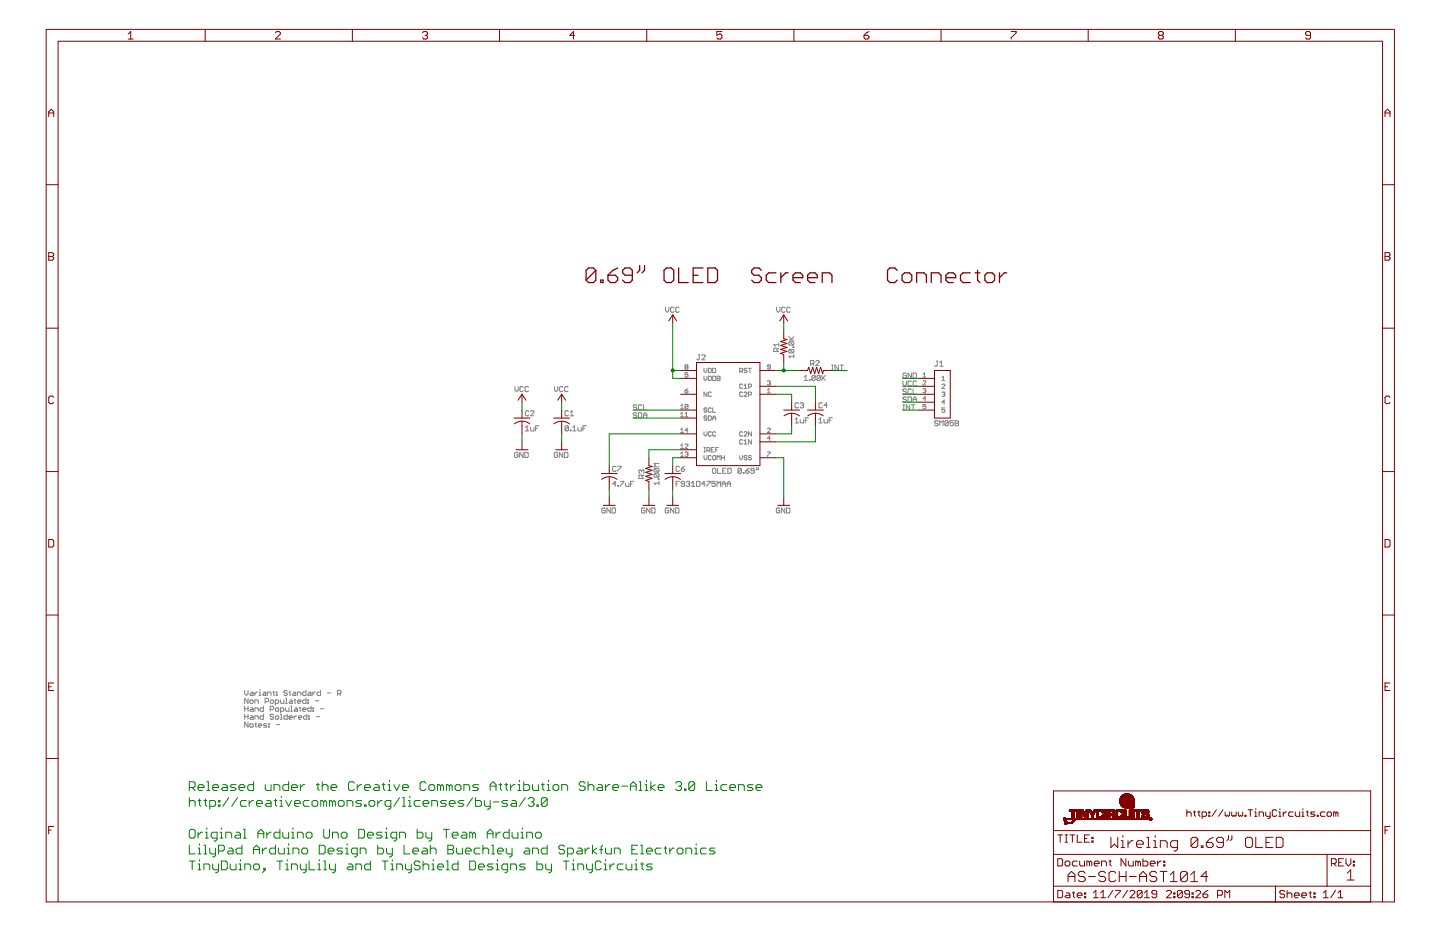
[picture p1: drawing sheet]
<svg xmlns="http://www.w3.org/2000/svg" width="432mm" height="279mm" viewBox="0 0 432 279" stroke-linecap="round" stroke-linejoin="round" font-family="sans-serif">
<g fill="none" stroke="#808080" stroke-width=".3">
<path d="M199.6 92.1v1l.5 .5 .5-.5v-1M202.1 92.4l-.2-.3h-.5l-.3 .3v1l.3 .2h.5l.2-.2M203.6 92.4l-.2-.3h-.5l-.3 .3v1l.3 .2h.5l.2-.2M232.9 92.1v1l.5 .5 .5-.5v-1M235.4 92.4l-.2-.3h-.5l-.3 .3v1l.3 .2h.5l.2-.2M236.9 92.4l-.2-.3h-.5l-.3 .3v1l.3 .2h.5l.2-.2M154.4 115.9v1l.5 .5 .5-.5v-1M156.9 116.1l-.2-.2h-.5l-.3 .2v1.1l.3 .2h.5l.2-.2M158.5 116.1l-.3-.2h-.5l-.2 .2v1.1l.2 .2h.5l.3-.2M166.3 115.9v1l.5 .5 .5-.5v-1M168.8 116.1l-.2-.2h-.5l-.3 .2v1.1l.3 .2h.5l.2-.2M170.3 116.1l-.2-.2h-.5l-.3 .2v1.1l.3 .2h.5l.2-.2"/>
<path d="M205.4 117.1h.7l.2 .5-.7 .2zM205.6 110l-.2-.2 .2-.5 .7 .3-.2 .4M205.6 110l-.2 .2 .2 .5 .7-.3-.2-.4M205.6 110h.5M206.3 111.7h-.9v.7l.4-.2 .5 .2-.2 .7-.7-.3M206.3 116.5l-.9 .6M209.4 106.4h.5M209.7 106.4v1.2l-.3 .3-.5-.3M210.5 106.6l.2-.2h.5l.3 .2v.3l-1 1h1M211.1 110.4v.9l.4 .4 .5-.4v-.9M211.1 112.8v.8l.4 .5 .5-.5v-.8M212 117.5v1.4l-.9-1.4v1.4"/>
<path d="M212.4 112.8h.7l.2 .2v.9l-.2 .2h-.7zM212.4 110.4h.7l.2 .2v.9l-.2 .2h-.7zM213.3 117.8l-.2-.3-.7 .3v.8l.2 .3 .7-.3M213.7 112.8h.7l.2 .2v.9l-.2 .2h-.7zM213.7 110.4h.7l.2 .2v.9l-.2 .2h-.7zM215 112.8h.7l.2 .2-.2 .4 .2 .5-.2 .2h-.7zM215 113.4h.7M221.8 111.3h.7l.2-.2-.2-.7h-.7v1.3M222.2 111.3l.5 .4M222.7 115.4l-.2-.3-.7 .3v.8l.2 .3 .7-.3M222.7 117.8l-.2-.3-.7 .3v.8l.2 .3 .7-.3M223.1 116.5h.9"/>
<path d="M223.1 117.8l.3-.3 .6 .3-.9 1.1h.9M223.1 115.6l.5-.5v1.4M224 110.6l-.2-.2-.7 .2 .3 .5 .6 .2-.2 .4-.7-.2M224.4 116h.7l.2-.2-.2-.7h-.7v1.4M224.4 118.4h.7l.2-.6-.2-.3h-.7v1.4M224.4 110.4h.9M224.9 110.4v1.3M230.1 114.3l.7-.2 .2 .2-.2 .5M230.1 117.8h.9M230.1 116.9l.5-.4v1.3M230.6 114.8h.2M230.8 114.8l.2 .2-.2 .4-.7-.2"/>
<path d="M231 110h-.7l-.2-.2 .2-.5 .7 .3v.8l-.2 .3-.7-.3M233 105.4v-.8l-.2-.2h-.5l-.3 .2v.8h1.5M233.5 104.4l-.5 .5M233.5 103.3h-1.5l.5 .5M233.5 102.8v1M236.5 101.9h1.5M236.5 100.9l1 1M236.8 102.4h1l.2 .3v.5l-.2 .3M236.8 104.8h1l.2 .2v.5l-.2 .3M236.8 104.8l-.3 .2v.5l.3 .3h1M236.8 102.4l-.3 .3v.5l.3 .3h1M236.8 104.8l1 1"/>
<path d="M236.8 102.4l1 1.1M237.8 104h.2v.2h-.2zM238 106.8h-1.5l.5 .5M238 106.3v1M238 100.9l-.7 .8M241.2 113.1l.5-.6v1.6M241.2 114.1h1M242.7 113.8h.2v.3h-.2zM243.1 109.1h.7l.3-.3v-.5l-.3-.2h-.7v1.5M243.6 109.1l.5 .5M244.5 112.8v1l-.3 .3h-.5l-.3-.3M244.5 112.8l-.3-.3h-.5l-.3 .3v1"/>
<path d="M244.5 112.8l-1.1 1M244.6 108.3l.3-.2h.5l.2 .2v.3l-1 1h1M246 112.8v1l-.3 .3h-.5l-.2-.3M246 112.8l-.3-.3h-.5l-.2 .3v1M246 112.8l-1 1M246.5 112.5v1.6M246.8 113.3l.7 .8M247.5 112.5l-1 1.1M249.3 111h.6M249.3 109.5h.6M249.6 109.5v1.5M251.4 109.5v1.5l-1-1.5v1.5"/>
<path d="M251.9 109.5h1M252.4 109.5v1.5M270.8 114.2v1l.5 .5 .5-.5v-1M271.8 116.8l-.3-.2h-.5l-.2 .5 .2 .2h.5l.3 .6-.3 .2h-.5l-.2-.2M271.8 112.1l-.3-.3h-.5l-.2 .3v1l.2 .3h.5l.3-.3v-.5h-.5M271.8 119.2l-.3-.2h-.5l-.2 .5 .2 .2h.5l.3 .5-.3 .3h-.5l-.2-.3M272.3 119h.7l.3 .2v1l-.3 .3h-.7zM273.3 111.8v1.6l-1-1.6v1.6M273.3 114.5l-.3-.3h-.5l-.2 .3v1l.2 .2h.5l.3-.2M273.3 116.8l-.3-.2h-.5l-.2 .2v1.1l.2 .2h.5l.3-.2M273.8 111.8h.8l.2 .3v1l-.2 .3h-.8zM273.8 116.6v1.5h1"/>
<path d="M273.8 119.7h1M274.8 114.5l-.2-.3h-.5l-.3 .3v1l.3 .2h.5l.2-.2M276.8 114.3l.2-.2 .6 .2-.8 1.1h.8M276.8 112.2l.4-.5v1.4M276.8 113.1h.8M276.8 116.7l.6-.2 .2 .2-.2 .4M277.2 117.1h.2M277.4 117.1l.2 .3-.2 .4-.6-.2M277.6 119.5h-.8l.6-.6v1.3M280.8 108.3h.5M281 108.3v1.2l-.2 .3-.5-.3M281.8 109.8h1"/>
<path d="M281.8 108.8l.5-.5v1.5M282.4 113.2l.5-.4v1.3M282.4 114.1h.9M282.4 115.4l.3-.3 .6 .3-.9 1.1h.9M282.4 117.8l.7-.3 .2 .3-.2 .4M282.9 118.2h.2M283.1 118.2l.2 .2-.2 .5-.7-.3M155.3 135.9l-.2-.3h-.5l-.3 .3v1l.3 .2h.5l.2-.2v-.5h-.5M156.8 135.6v1.5l-1-1.5v1.5M157.4 135.6h.7l.3 .3v1l-.3 .2h-.7zM157.6 129.2h1M157.6 128.2l.5-.5v1.5"/>
<path d="M158.6 123.4l-.3-.3h-.5l-.2 .3v1l.2 .3h.5l.3-.3M159.1 128.2v.7l.2 .3h.8v-1M159.1 123.4l.2-.3h.6l.2 .3v.2l-1 1.1h1M160.6 128.4h.5M161.6 127.7h-1v1.5M167.2 135.9l-.2-.3h-.5l-.3 .3v1l.3 .2h.5l.2-.2v-.5h-.5M168.7 135.6v1.5l-1-1.5v1.5M169.3 135.6h.7l.3 .3v1l-.3 .2h-.7zM170.5 123.4l-.3-.3h-.5l-.3 .3v1l.3 .3h.5l.3-.3M170.5 127.9l-.3-.2h-.5l-.3 .2v1M170.5 127.9v1l-.3 .3h-.5l-.3-.3M170.5 127.9l-1.1 1"/>
<path d="M171 123.6l.5-.5v1.6M171 128.9h.2v.3h-.2zM171 124.7h1M171.7 128.2l.6-.5v1.5M171.7 129.2h1.1M173.3 128.2v.7l.2 .3h.8v-1M174.8 128.4h.5M175.8 127.7h-1v1.5M185.3 139.8h1l-1 1.5M190.9 124l-.2-.3h-.5l-.3 .3 .3 .5h.5l.2 .2-.2 .5h-.5l-.3-.2M190.9 121.6l-.2-.3h-.5l-.3 .3 .3 .5h.5l.2 .3-.2 .5h-.5l-.3-.3M191.4 123.7h.8l.2 .3v1l-.2 .2h-.8z"/>
<path d="M192.4 121.6l-.2-.3h-.5l-.3 .3v1l.3 .3h.5l.2-.3M193 124.5h1M193 121.3v1.6h1M193 125.2v-1l.5-.5 .5 .5v1M197.6 139h-1.5l.5 .5-.5 .5h1.5M204.1 122.6h.9M204.1 129.7h.9M204.1 121.7l.4-.5v1.4M204.1 124.1l.4-.5v1.3M204.1 128.8l.4-.4v1.3M204.1 133.6l.4-.5v1.4M204.1 136l.4-.5v1.3"/>
<path d="M204.1 124.9h.9M204.1 134.5h.9M204.1 136.8h.9M205.3 139.8l-1 .7M205.4 133.3l.2-.2 .7 .2-.9 1.2h.9M205.4 135.7l.7-.2 .2 .2-.2 .5M205.4 124.9h.9M205.4 124.1l.4-.5v1.3M205.8 136.2h.3M206.1 136.2l.2 .2-.2 .4-.7-.2M206.3 121.5l-.2-.3-.7 .3v.8M206.3 121.5v.8l-.2 .3-.7-.3"/>
<path d="M206.3 121.5l-.9 .8M206.3 129h-.9l.7-.6v1.3M211.1 129.4v.9l.4 .4 .5-.4v-.9M211.1 136.6v.8l.4 .5 .5-.5v-.8M211.1 135.5h.4M211.1 134.2h.4M211.3 134.2v1.3M212 124.9l-.2-.2-.7 .2 .2 .4 .7 .2-.2 .5-.7-.2M212 122.5l-.2-.2-.7 .2 .2 .4 .7 .3-.2 .4-.7-.2M212 135h.6l.3-.2-.3-.6h-.6v1.3M212.4 124.7h.7l.2 .2v.9l-.2 .2h-.7zM212.4 135l.5 .5"/>
<path d="M213.3 122.5l-.2-.2-.7 .2v.9l.2 .2 .7-.2M213.3 129.6l-.2-.2-.7 .2v.9l.2 .2 .7-.2M213.3 136.8l-.2-.2-.7 .2v.8l.2 .3 .7-.3M213.3 134.8h.4M213.7 126v-.9l.5-.4 .4 .4v.9M213.7 136.8l.3-.2 .6 .2v.8l-.2 .3-.7-.3zM213.7 122.3v1.3h.9M213.7 125.3h.9M214.2 134.2h-.9v1.3h.9M214.6 129.6l-.2-.2-.7 .2v.9l.3 .2 .6-.2M214.6 134.8h.4M215 137.9v-1.3l.5 .4 .4-.4v1.3"/>
<path d="M215.5 134.2h-.9v1.3M216.4 137.2h.8M216.4 136.6v1.3M217.2 136.6v1.3M221.8 136.6v.8l.4 .5 .5-.5v-.8M222.7 129.6l-.2-.2-.7 .2v.9l.2 .2 .7-.2M222.7 132l-.2-.2-.7 .2v.9l.2 .2 .7-.2M223.1 129.6l.3-.2 .6 .2-.9 1.1h.9M223.1 132.2l.5-.4v1.3M223.1 133.1h.9M224 136.8l-.2-.2-.7 .2 .3 .4 .6 .2-.2 .5-.7-.3M225.3 129.4v1.3l-.9-1.3v1.3"/>
<path d="M225.3 131.8v1.3l-.9-1.3v1.3M225.3 136.8l-.2-.2-.7 .2 .3 .4 .6 .2-.2 .5-.7-.3M230.1 128.6l.2-.2 .7 .2-.9 1.1h.9M230.1 135.5h.9l-.9 1.3M231 131.4h-.9l.7-.7v1.4M238.4 125.8l.5-.5v1.5M238.4 126.8h1M239.4 121l-.2-.2h-.5l-.3 .2v1l.3 .3h.5l.2-.3M239.9 125.8v.7l.3 .3h.8v-1M239.9 121l.3-.2h.5l.3 .2-.3 .5M240.5 121.5h.2M240.7 121.5l.3 .3-.3 .5h-.5l-.3-.3"/>
<path d="M241.5 126h.5M242.5 125.3h-1v1.5M245.6 125.8l.5-.5v1.5M245.6 126.8h1M246.6 121l-.3-.2h-.5l-.2 .2v1l.2 .3h.5l.3-.3M247.1 125.8v.7l.2 .3h.8v-1M248.1 121.5h-1l.7-.7v1.5M248.6 126h.5M249.6 125.3h-1v1.5M270.8 121.3h.5M270.8 122.9h.5M271 121.3v1.6"/>
<path d="M272.8 121.3v1.6l-1-1.6v1.6M273.3 121.3h1M273.8 120.5v-1l.5-.5 .5 .5v1M273.8 121.3v1.6M277.6 121.2h-.8v.7l.6-.2 .2 .6-.2 .3-.6-.3M281.3 126.4l-.3-.3h-.5l-.2 .5 .2 .3h.5l.3 .5-.3 .2h-.5l-.2-.2M281.8 127.6v-1.5l.5 .5 .5-.5v1.5M283.3 122.3h-.9v.6l.7-.2 .2 .7-.2 .2-.7-.2M283.3 120.6h-.9l.7-.7v1.3M284.4 126.4v1l-.3 .2h-.5l-.3-.2M284.4 126.4l-.3-.3h-.5l-.3 .3v1M284.4 126.4l-1.1 1"/>
<path d="M285.9 126.1h-1v.8l.5-.3 .5 .3v.5l-.3 .2h-.5l-.2-.2M286.4 126.1h.8l.2 .3-.2 .5 .2 .5-.2 .2h-.8zM286.4 126.9h.8M181.5 152.5l-.3-.2h-.5l-.2 .2v1l.2 .3h.5l.3-.3v-.5h-.5M183 152.3v1.5l-1-1.5v1.5M183.5 152.3h.8l.3 .2v1l-.3 .3h-.8zM184.7 145.1h-1l.8-.8v1.5M184.7 140l-.2-.2h-.5l-.3 .2v1.1l.3 .2h.5l.2-.2M185.3 145.6h.2v.2h-.2zM186 144.3h1l-1 1.5M187.6 144.8v.8l.2 .2h.8v-1M189.1 145.1h.5"/>
<path d="M190.1 144.3h-1v1.5M192.3 141.1v.3M192.3 141.1l-.2-.2-.5 .2v.5l.2 .3M192.3 141.1l.3-.2 .5 .2v.5l-.3 .3M192.6 143.4v-.7l-.3-.3h-.5l-.2 .3v.7h1.5M193.1 142.4l-.5 .5M193.4 152.5l-.3-.2h-.5l-.2 .2v1l.2 .3h.5l.3-.3v-.5h-.5M194.9 152.3v1.5l-1-1.5v1.5M195.4 152.3h.8l.2 .2v1l-.2 .3h-.8zM196.3 142l1.1 1M196.3 140.5h1.1l.2 .3v.5l-.2 .2M196.3 142h1.1l.2 .3v.5l-.2 .2"/>
<path d="M196.3 142l-.2 .3v.5l.2 .2h1.1M196.3 140.5l-.2 .3v.5l.2 .2h1.1M196.3 140.5l1.1 1M197.4 143.6h.2v.2h-.2zM197.6 144.8h-1.5l.5 .6M197.6 144.3v1.1M200.5 152.5l-.2-.2h-.6l-.2 .2v1l.2 .3h.6l.2-.3v-.5h-.5M202 152.3v1.5l-1-1.5v1.5M202.6 152.3h.7l.3 .2v1l-.3 .3h-.7zM202.7 145.1h.5M203.8 140l-.3-.2h-.5l-.3 .2v1.1l.3 .2h.5l.3-.2M203.8 144.3h-1.1v1.5"/>
<path d="M204.3 140.5h.7l.3 .6-.3 .2h-.5l-.2-.2zM205.3 145.1h-.8l-.2-.3 .2-.5h.5l.3 .2v1.1l-.3 .2h-.5l-.2-.2M205.8 144.5l.3-.2h.5l.2 .2-.2 .6M206.3 145.1h.3M206.6 145.1l.2 .2-.2 .5h-.5l-.3-.2M207.3 145.8h1.1M207.3 144.8l.6-.5v1.5M208.9 144.3h.7l.3 .2v1.1l-.3 .2h-.7zM211.4 145.1h-1l.8-.8v1.5M211.9 144.3h1.1l-1.1 1.5M213.9 140.4h.5l.3 .2v1l-.3 .3h-.5l-.3-.3v-1zM214.5 144.3h-1v.8l.5-.3 .5 .3v.5l-.3 .2h-.5l-.2-.2"/>
<path d="M215 145.8v-1.5l.5 .5 .5-.5v1.5M215.2 140.4v1.5h1M216.5 145.1h1.1M216.5 145.8v-1l.5-.5 .6 .5v1M216.7 141.1h.5M217.7 140.4h-1v1.5h1M218.1 145.1h1M218.1 145.8v-1l.5-.5 .5 .5v1M218.2 140.4h.8l.3 .2v1l-.3 .3h-.8zM222.3 140.6l-.2-.2h-.5l-.3 .2v1M222.3 140.6v1l-.2 .3h-.5l-.3-.3M222.3 140.6l-1 1"/>
<path d="M222.8 141.6h.3v.3h-.3zM223.6 141.1h.8l.2 .5-.2 .3h-.5l-.3-.3zM224.6 140.4l-1 .7M226.1 141.1h-.7l-.3-.2 .3-.5h.5l.2 .2v1l-.2 .3h-.5l-.3-.3M226.9 140.1v.5l-.2 .3M227.4 140.1v.5l-.2 .3M233.8 152.5l-.2-.2h-.6l-.2 .2v1l.2 .3h.6l.2-.3v-.5h-.5M235.3 152.3v1.5l-1-1.5v1.5M235.9 152.3h.7l.3 .2v1l-.3 .3h-.7zM73.4 207v1l.5 .5 .5-.5v-1M73.4 211.7v1.5M73.4 214.1v1.5"/>
<path d="M73.4 212.5h1M73.4 214.9h1M74.4 209.3v1.6l-1-1.6v1.6M74.4 216.5v1.5l-1-1.5v1.5M74.4 211.7v1.5M74.4 214.1v1.5M74.9 210.1l.3-.3h.5l.2 .3v.5l-.2 .3h-.5l-.3-.3zM74.9 217.2l.3-.2h.5l.2 .2v.5l-.2 .3h-.5l-.3-.3zM75.2 207.5h.5l.2 .2v.8h-.7l-.3-.3 .3-.2h.7M75.2 212.2h.5l.2 .3v.7h-.7l-.3-.2 .3-.3h.7M75.2 214.6h.5l.2 .3v.7h-.7l-.3-.2 .3-.3h.7M76.4 210.9v-1.1h.8l.2 .3v.8"/>
<path d="M76.4 207.5v1M76.4 213.2v-1h.8l.2 .3v.7M76.4 215.6v-1h.8l.2 .3v.7M76.4 217h.5M76.7 216.7v1l.2 .3M77.2 207.5l-.8 .5M77.4 217.5h1.1l-.3-.5h-.5l-.3 .2v.5l.3 .3h.5M77.7 207.5h.3v1M77.7 208.5h.5M78 206.7v.3M79 211.7v1.5h-.8l-.2-.2v-.5l.2-.3h.8M79 214.1v1.5h-.8l-.2-.2v-.5l.2-.3h.8"/>
<path d="M79 207.5h.5l.3 .2v.8h-.8l-.3-.3 .3-.2h.8M79.5 210.4h.8l.2-.3v-.5l-.2-.3h-.8v1.6M80 217h-.8l-.2 .2 .2 .3h.6l.2 .2-.2 .3h-.8M80.3 208.5v-1h.7l.3 .2v.8M80.5 217h.3v.2h-.3zM80.5 217.7h.3v.3h-.3zM81 210.1l.3-.3h.5l.2 .3v.5l-.2 .3h-.5l-.3-.3zM81 212.7h.8l.2-.2v-.5l-.2-.3h-.8v1.5M81.8 207.5h.5M82 214.4l-.2-.3h-.5l-.3 .5 .3 .3h.5l.2 .5-.2 .2h-.5l-.3-.2M82.1 207.2v1l.2 .3M82.6 210.9h.7l.3-.3v-.5l-.3-.3h-.7v1.6"/>
<path d="M82.6 214.9l.2-.3h.5l.3 .3v.5l-.3 .2h-.5l-.2-.2zM82.8 212.2h.5l.3 .3v.5l-.3 .2h-.5l-.2-.2v-.5zM82.8 217.2h1M82.8 207.5h.3v.2h-.3zM82.8 208.2h.3v.3h-.3zM84.1 209.8v.8l.2 .3h.8v-1.1M84.1 213.2h.8l.2-.2v-.5l-.2-.3h-.8v1.5M84.1 215.6h.5M84.1 214.1h.2v1.5M85.6 210.9h.5M85.6 209.3h.3v1.6M85.6 212.2v.8l.3 .2h.8v-1"/>
<path d="M86.1 207.2l-.2-.2h-.5l-.3 .5 .3 .2h.5l.2 .5-.2 .3h-.5l-.3-.3M86.1 214.1v1.5h-.7l-.3-.2v-.5l.3-.3h.7M86.7 215.1h1l-.3-.5h-.5l-.2 .3v.5l.2 .2h.5M86.7 207.5h.5M86.9 209.8h.5l.3 .3v.8h-.8l-.2-.3 .2-.2h.8M86.9 207.2v1l.3 .3M87.2 213.2h.5M87.2 211.7h.2v1.5M87.9 207.5h.5l.3 .2v.8h-.8l-.2-.3 .2-.2h.8M88.2 209.8h.5M88.2 214.6v1M88.4 209.6v1l.3 .3"/>
<path d="M88.4 212.2h.5l.3 .3v.7h-.8l-.2-.2 .2-.3h.8M88.9 214.6l-.7 .5M89.2 210.4h1l-.2-.6h-.5l-.3 .3v.5l.3 .3h.5M89.2 208.5v-1h.8l.2 .2v.8M89.5 215.1h1l-.3-.5h-.5l-.2 .3v.5l.2 .2h.5M89.7 212.2h.5M90 212v1l.2 .2M90.7 212.7h1.1l-.3-.5h-.5l-.3 .3v.5l.3 .2h.5M91.8 209.3v1.6h-.8l-.3-.3v-.5l.3-.3h.8M91.8 207v1.5h-.8l-.3-.3v-.5l.3-.2h.8M92 214.1v1.5h-.8l-.2-.2v-.5l.2-.3h.8M92.3 210.6h.2v.3h-.2z"/>
<path d="M92.3 209.8h.2v.3h-.2zM92.5 214.6h.3v.3h-.3zM92.5 215.4h.3v.2h-.3zM92.5 207.5h.5l.3 .2v.8h-.8l-.2-.3 .2-.2h.8M93.3 211.7v1.5h-.8l-.2-.2v-.5l.2-.3h.8M93.8 212.2h.3v.3h-.3zM93.8 213h.3v.2h-.3zM93.8 207.5v1M94.6 210.1h1M94.6 207.5l-.8 .5M94.8 214.9h1M96.1 212.5h1"/>
<path d="M96.1 207v1.5h-.8l-.2-.3v-.5l.2-.2h.8M98.1 207.7h1.1M101.2 208h.8l.2-.3v-.5l-.2-.2h-.8v1.5M101.7 208l.5 .5"/>
</g>
<g fill="none" stroke="#800000" stroke-width=".3">
<path d="M13.8 8.8h404.3v261.6h-404.3zM38.4 10.2l.8-.7v2.2M38.4 11.7h1.5M61.5 8.8v3.6M82.6 9.8l.4-.3h.7l.4 .3v.4l-1.5 1.5h1.5M105.7 8.8v3.6M126.7 9.8l.4-.3h.7l.4 .3v.4l-.4 .4M127.4 10.6h.4M127.8 10.6l.4 .4v.3l-.4 .4h-.7l-.4-.4M149.8 8.8v3.6M172.3 10.6h-1.5l1.2-1.1v2.2M193.9 8.8v3.6"/>
<path d="M216.5 9.5h-1.6v1.1l.8-.4h.4l.4 .4v.7l-.4 .4h-.8l-.4-.4M238.1 8.8v3.6M259.1 10.6h1.1l.4 .4v.3l-.4 .4h-.7l-.4-.4zM260.6 9.5l-.8 .3-.7 .8M282.2 8.8v3.6M303.2 9.5h1.5v.3l-1.5 1.5v.4M326.3 8.8v3.6M347.7 10.6l-.4 .4v.3l.4 .4h.8l.3-.4v-.3l-.3-.4M347.7 10.6l-.4-.4v-.4l.4-.3h.8l.3 .3v.4l-.3 .4M347.7 10.6h.8M370.4 8.8v3.6M393 10.6h-1.2l-.3-.4v-.4l.3-.3h.8l.4 .3v1.5l-.4 .4h-.8l-.3-.4"/>
<path d="M14.6 35v-1.5l.7-.8 .8 .8v1.5M14.6 33.9h1.5M415.3 33.9h1.5M415.3 35v-1.5l.8-.8 .7 .8v1.5M13.8 55.4h3.6M414.6 55.4h3.5M14.6 75.7h1.1l.4 .4v.4l-.4 .4 .4 .3v.4l-.4 .4h-1.1zM14.6 76.9h1.1M415.3 75.7h1.2l.3 .4v.4l-.3 .4 .3 .3v.4l-.3 .4h-1.2zM415.3 76.9h1.2M13.8 98.4h3.6M201.7 94.4l1.2 1.8"/>
<path d="M201.7 94.4l-1.2 1.8M201.7 94.4v2.4M235 94.4v2.4M235 99.2v2.3l1 .3-1.9 .6 1.9 .6-1.9 .6 1.9 .6-1.9 .6 1.9 .5-1.9 .6 .9 .4v2.4M235 94.4l1.2 1.8M235 94.4l-1.2 1.8M414.6 98.4h3.5M16.1 119.1l-.4-.4h-.7l-.4 .4v1.5l.4 .4h.7l.4-.4M156.5 118.2v2.4M156.5 118.2l1.2 1.8M156.5 118.2l-1.2 1.8M168.4 118.2v2.4"/>
<path d="M168.4 118.2l1.2 1.8M168.4 118.2l-1.2 1.8M204.1 111.1h4.8M204.1 113.4h4.8M204.1 118.2h4.8M208.9 108.7h19v30.9h-19zM227.9 111.1h4.7M227.9 115.8h4.7M227.9 118.2h4.7M239.8 111.1h2.3l.4-1 .6 1.9 .6-1.9 .6 1.9 .6-1.9 .6 1.9 .6-1.9 .6 1.9 .2-.9h2.4M275.4 113.4h4.8M275.4 115.8h4.8"/>
<path d="M275.4 118.2h4.8M280.2 111.1h4.7v14.2h-4.7zM416.8 119.1l-.3-.4h-.8l-.4 .4v1.5l.4 .4h.8l.3-.4M154.2 125.3h4.7M154.2 127.1l.9-.5 1.4-.3v3.8M154.7 134.8h3.6M156.5 126.3l1 .1 1.4 .7M156.5 122.9v2.4M156.5 132.5v2.3M166.1 125.3h4.7M166.1 127.1l.9-.5 1.4-.3v3.8M166.6 134.8h3.6"/>
<path d="M168.4 126.3l1 .1 1.4 .7M168.4 122.9v2.4M168.4 132.5v2.3M182.7 139.6v2.4M194.6 137.2v2.4l.9 .2-1.9 .6 1.9 .6-1.9 .6 1.9 .6-1.9 .6 1.9 .6-1.9 .6 1 .4v2.3M201.7 139.6v2.4M204.1 125.3h4.8M204.1 134.8h4.8M204.1 122.9h4.8M204.1 130.1h4.8M204.1 137.2h4.8M227.9 130.1h4.7"/>
<path d="M227.9 132.5h4.7M227.9 137.2h4.7M235 122.9h4.8M237.4 123.9l1 .1 1.3 .7M237.4 123.9l-1 .1-1.3 .7M237.4 120.6v2.3M237.4 123.9v3.8M242.1 122.9h4.8M244.5 123.9l1 .1 1.3 .7M244.5 123.9l-1 .1-1.3 .7M244.5 120.6v2.3M244.5 123.9v3.8"/>
<path d="M275.4 120.6h4.8M275.4 122.9h4.8M13.8 141.4h3.6M180.3 142h4.8M180.9 151.5h3.6M182.7 142.9l1.4 .3 .9 .5M182.7 142.9l-1 .1-1.3 .7M182.7 142.9v3.8M182.7 149.1v2.4M192.8 151.5h3.6M194.6 149.1v2.4M199.3 142h4.8"/>
<path d="M199.9 151.5h3.6M201.7 142.9l1.5 .3 .8 .5M201.7 142.9l-1 .1-1.3 .7M201.7 142.9v3.8M201.7 149.1v2.4M233.2 151.5h3.6M235 149.1v2.4M414.6 141.4h3.5M14.6 161.8h1.1l.4 .3v1.5l-.4 .4h-1.1zM415.3 161.8h1.2l.3 .3v1.5l-.3 .4h-1.2zM13.8 184.4h3.6M414.6 184.4h3.5"/>
<path d="M14.6 205.9h.7M16.1 204.7h-1.5v2.3h1.5M415.3 205.9h.8M416.8 204.7h-1.5v2.3h1.5M13.8 227.4h3.6M335.8 239.8h3.3M335.8 239.6l3.3 .1M335.9 239.6h3.2M335.9 239.5h3.1M335.9 239.5h3M335.9 239.4h2.9M335.9 239.3h2.8"/>
<path d="M336 239.2h2.7M336 239.2h2.6M336 239.1h2.5M336.1 239h2M336.1 239h1.9M336.2 238.8h1.7M336.3 238.8h1.6M336.3 238.7h1.6M336.4 238.6h1.5M336.8 238.3h2.3M336.9 238.3h2.1M337 238.2h1.9"/>
<path d="M337.2 238.1h1.5M337.7 238h.6M337.7 239.9l-1.9 .1M337.8 239.9h-2M337.9 240h.1M337.9 238.5l-1.4 .1M337.9 238.4l-1.3 .1M338 238.7h.4M338 238.6h.4M338 238.4h-1.4M338.1 239.9h1.1M338.1 238.8h.2"/>
<path d="M338.1 238.6h.2M338.2 239.9h1M338.4 238.4h.8M338.5 238.4l.8 .1M338.5 238.5l.9 .1M338.6 238.8h1M338.6 238.9l1.1 .1M338.6 238.7h.9M338.6 238.6h.8M338.7 239h1M338.7 239l1.1 .1M338.8 239.1l1.1 .1"/>
<path d="M338.9 239.2h1M339 239.3h.9M339 239.3l.9 .1M339.1 239.4h.9M339.2 239.8h-3.4M339.2 239.5h.8M339.3 239.6h.7M339.3 239.6l.7 .1M339.3 239.9h.8M339.3 239.8h.7M339.3 239.7h.7M414.6 227.4h3.5"/>
<path d="M14.6 248.9h.7M16.1 247.8h-1.5v2.2M315.9 256.1h95.1M315.9 249h95.1M317.2 257.4h1.1l.3 .4v1.4l-.3 .4h-1.1zM317.2 250.3h1.4M317.9 250.3v2.2M318.9 245.6l.2 .1M318.9 245.6h.2M318.9 245.7h.3M318.9 245.8h.7M319 245.3h.6"/>
<path d="M319 245.9h.6M319.1 245.9h.4M319.1 245.5h-.2M319.2 245.2h.2M319.2 245.4l-.3 .1M319.3 246.8l.3 .1M319.3 246.8h.2M319.3 246.7h.1M319.3 246.5h.7M319.3 246.9h.6M319.3 245.4l.4 .1M319.3 246.4h.6"/>
<path d="M319.4 258.5l.3-.4h.8l.3 .4v.7l-.3 .4h-.8l-.3-.4zM319.4 250.3h.7M319.4 252.5h.7M319.4 247h.5M319.4 246.4h.4M319.4 247.1h.4M319.4 245.5h25.4M319.5 246.6h-.2M319.5 245.7h25.3M319.5 245.6h25.3M319.6 246.5l-.3 .1M319.6 245.4h-.7"/>
<path d="M319.7 246.5l.3 .1M319.7 245.7h-.3M319.7 250.3v2.2M319.8 246.6h1.8M320 246.8l-.3 .1M320.7 243.1h2M320.7 243h2M320.7 242.9h2M320.7 242.8h2M320.7 243.2h2M320.7 242.8h1.9M320.8 250.3h1.5"/>
<path d="M321.4 243.2h.6M321.4 243.4h.6M321.4 244.7h.6M321.4 243.8h.6M321.4 244.4h.6M321.4 244.1h.6M321.4 246.8h-1.6M321.4 245.2h.6M321.4 245.1h.6M321.4 245h.6M321.4 244.9h.6M321.4 244.8h.6"/>
<path d="M321.4 244.6h.6M321.4 244.5h.6M321.4 244.3h.6M321.4 244.2h.6M321.4 244h.6M321.4 243.9h.6M321.4 243.7h.6M321.4 243.6h.6M321.4 243.5h.6M321.4 243.3h.6M321.5 246.7h-1.7M321.6 250.3v2.2"/>
<path d="M321.7 246.5l-.4 .1M321.7 246.5h-.3M321.8 246.4h-.3M321.9 246.3l-.3 .1M321.9 245.3h-.4M322 246.2l-.4 .1M322 246.2h-.3M322.1 246.1h-.3M322.2 246l-.3 .1M322.3 245.9l-.4 .1M322.3 245.9h-.3M322.4 245.8h-.3"/>
<path d="M322.5 245.7h-.3M322.9 243.4h.5M322.9 244.7h.5M322.9 243.8h.5M322.9 244.4h.5M322.9 244.1h.5M322.9 245.2h.5M322.9 245.1h.5M322.9 245h.5M322.9 244.9h.5M322.9 244.8h.5M322.9 244.6h.5"/>
<path d="M322.9 244.5h.5M322.9 244.3h.5M322.9 244.2h.5M322.9 244h.5M322.9 243.9h.5M322.9 243.7h.5M322.9 243.6h.5M322.9 243.5h.5M322.9 243.3h.5M322.9 243.2h.5M322.9 243.1h.5M322.9 243h.5"/>
<path d="M322.9 242.9h.5M322.9 242.8h.5M322.9 245.3h.5M323 242.8h.3M323 250.3v2.2h1.5M323 258.1h-1.1l-.3 .4v.7l.3 .4h1.1M323.7 258.1v1.1l.4 .4h1.1v-1.5M323.8 242.9h1M323.8 243.4h.5M323.8 244.7h.5M323.8 243.8h.5M323.8 244.4h.5"/>
<path d="M323.8 244.1h.5M323.8 245.2h.5M323.8 245.1h.5M323.8 245h.5M323.8 244.9h.5M323.8 244.8h.5M323.8 244.6h.5M323.8 244.5h.5M323.8 244.3h.5M323.8 244.2h.5M323.8 244h.5M323.8 243.9h.5"/>
<path d="M323.8 243.7h.5M323.8 243.6h.5M323.8 243.5h.5M323.8 243.4h1.2M323.8 243.2l1.2 .1M323.8 243.2h1.1M323.8 243.1h1.1M323.8 243l1 .1M323.8 242.9l1 .1M323.8 242.8h.9M323.9 245.3h.4M323.9 242.8h.7"/>
<path d="M324.4 243.4h.6M324.4 243.5h.7M324.5 243.5h.6M324.5 243.6l.6 .1M324.6 243.7h.6M324.6 243.8h.6M324.6 243.8l.6 .1M324.7 243.9l.6 .1M324.7 244h.6M324.8 244.1h.6M324.8 244.1l.6 .1M324.8 244.2l.6 .1"/>
<path d="M324.9 244.3h.6M324.9 244.4h.6M325 244.4h.5M325 244.5h.6M325 244.6h.6M325.1 244.7h.5M325.1 244.7h1.1M325.1 244.8h1.1M325.2 244.9h1M325.2 251.4h.7M325.2 245h1M325.3 245h.9"/>
<path d="M325.3 245.2h.9M325.3 245.1h.9M325.4 245.3h.8M325.7 243.4h.5M325.7 244.7h.5M325.7 243.3h.5M325.7 243.2h.5M325.7 243.1h.5M325.7 243h.5M325.7 242.9h.5M325.7 242.8h.5M325.8 243.8h.4"/>
<path d="M325.8 244.4h.4M325.8 244.1h.4M325.8 244.6h.4M325.8 244.5h.4M325.8 244.3h.4M325.8 244.2h.4M325.8 244h.4M325.8 243.9h.4M325.8 243.7h.4M325.8 243.6h.4M325.8 243.5h.4M325.8 242.8h.4"/>
<path d="M326.5 242.8h.5M326.5 242.9h.5M326.5 242.8h.4M326.5 242.9l.6 .1M326.5 243h.6M326.6 243.1h.6M326.6 243.2h.6M326.7 250.3h-1.5v2.2h1.5M326.7 258.5l-.4-.4h-.4v1.5M326.7 258.5l.3-.4 .4 .4v1.1M326.7 258.5v1.1M326.7 243.2l.6 .1"/>
<path d="M326.7 243.3l.6 .1M326.8 243.4h.6M326.8 243.5h.6M326.9 243.5l.5 .1M326.9 243.6h.6M326.9 243.7h.6M327 243.8h1.2M327 243.8h1.1M327 243.9h1.1M327.1 244h.9M327.2 244.1h.8M327.2 244.2h.7"/>
<path d="M327.3 244.3h.6M327.3 244.7h.5M327.3 244.4h.5M327.3 245.1h.5M327.3 245h.5M327.3 244.9h.5M327.3 244.8h.5M327.3 244.6h.5M327.3 244.5h.5M327.3 245.3h.5M327.4 251h.4v.4h-.4zM327.4 252.1h.4v.4h-.4z"/>
<path d="M327.6 243.7h.6M327.8 245.2h-.5M327.9 244.1l-.7 .1M328.1 258.9h1.5v-.4l-.4-.4h-.7l-.4 .4v.7l.4 .4h.7M328.1 242.8h.6M328.2 242.8h.5M328.2 243.6l-.5 .1M328.3 243.5l-.6 .1M328.3 243.5h-.6M328.4 243.4h-.6M328.5 243.2l-.6 .1M328.5 243.2h-.6"/>
<path d="M328.6 243.1h-.6M328.6 243h-.6M328.7 243h-.7M328.7 242.9h-.6M328.8 243.8h.6M328.8 244.4h.6M328.8 244.1h.6M328.8 244.6h.6M328.8 244.5h.6M328.8 244.3h.6M328.8 244.2h.6M328.8 244h.6"/>
<path d="M328.8 243.9h.6M328.8 243.7h.6M328.8 243.6h.6M328.8 243.5h.6M328.9 244.7l.6 .1M328.9 244.8l.7 .1M328.9 244.7h.5M328.9 244.9h2.1M328.9 245h2M328.9 243.1h2M329 245h1.9M329 243.1h1.9"/>
<path d="M329 245.1h1.9M329 243h1.9M329.1 245.2h1.7M329.1 242.9h1.7M329.2 245.3h1.5M329.2 242.8h1.5M329.4 242.8h1.2M329.4 243.4h-.6M329.4 245.3h1.1M329.4 243.3l-.5 .1M329.6 243.2l-.7 .1M329.6 242.7h.7"/>
<path d="M330.3 259.6v-1.5h1.1l.4 .4v1.1M330.3 244.9h.7M330.3 243.2l.7 .1M330.4 243.3l.6 .1M330.5 243.4h.5M330.5 244.7h.5M330.5 243.5h.5M330.5 244.4h.5M330.5 244.6h.5M330.5 244.5h.5M330.5 243.6h.5M330.9 243.2h-2"/>
<path d="M331 244.7l-.6 .1M331.3 243.4h.5M331.3 244.7h.5M331.3 243.8h.5M331.3 244.4h.5M331.3 244.1h.5M331.3 245.2h.5M331.3 245.1h.5M331.3 245h.5M331.3 244.9h.5M331.3 244.8h.5M331.3 244.6h.5"/>
<path d="M331.3 244.5h.5M331.3 244.3h.5M331.3 244.2h.5M331.3 244h.5M331.3 243.9h.5M331.3 243.7h.5M331.3 243.6h.5M331.3 243.5h.5M331.3 243.3h.5M331.3 243.2h.5M331.3 243.1h.5M331.3 243h.5"/>
<path d="M331.3 242.9h.5M331.3 242.8h.5M331.3 242.8h.4M331.3 245.3h.4M331.8 245.3h-.5M332.2 243.4h.5M332.2 244.7h.5M332.2 243.8h.5M332.2 244.4h2M332.2 245.2h.5M332.2 245.1h.5M332.2 245h.5"/>
<path d="M332.2 244.9h.5M332.2 244.8h.5M332.2 244.6h.5M332.2 244.5h2.1M332.2 244.4l2 .1M332.2 244.3h1.9M332.2 244h.6M332.2 243.9h.5M332.2 243.7h.5M332.2 243.6h.5M332.2 243.5h.5M332.2 243.3l.5 .1"/>
<path d="M332.2 243.3h2.1M332.2 243.1h2.1M332.2 243h2M332.2 242.9l2 .1M332.2 242.9h1.9M332.2 242.8h1.8M332.2 245.3h.5M332.2 242.8h1.6M332.3 245.3h.4M332.5 258.1h.7M332.9 257.8v1.4l.3 .4M333.1 251v3.1l1.1-1 1 1v-3.1"/>
<path d="M333.7 244.6h.6M333.7 244.7h.6M333.7 243.3l.6 .1M333.8 244.7h.5M333.8 243.4h.5M333.8 245.3h.5M333.8 245.2h.5M333.8 245.1h.5M333.8 245h.5M333.8 244.9h.5M333.8 244.8h.5M333.8 243.6h.5"/>
<path d="M333.8 243.5h.5M333.8 245.3h.4M334.1 244.2h-1.9M334.2 244.1l-2 .1M334.2 244.1h-2M334.3 244h-.8M334.3 243.2h-2.1M334.3 243.9h-.6M334.3 243.8l-.6 .1M334.3 243.8h-.5M334.3 243.7h-.5M334.3 243.5h-.5"/>
<path d="M334.6 243.8h.5M334.6 244.4h.5M334.6 244.1h.5M334.6 244.5h.5M334.6 244.3h.5M334.6 244.2h.5M334.6 244h.5M334.6 243.9h.5M334.6 243.7h.5M334.6 243.6h.5M334.6 243.4h.5M334.6 244.7h.5"/>
<path d="M334.6 244.6h.5M334.6 243.5h.5M334.6 244.7l.6 .1M334.6 244.8l.7 .1M334.6 245h2.1M334.6 244.9h2.1M334.6 243.2h2.1M334.6 243.1h2.1M334.7 243.1h1.9M334.8 245.1h1.8M334.8 243h1.8M334.8 245.2h1.7"/>
<path d="M334.8 242.9h1.7M334.9 245.3h1.5M334.9 242.8h1.6M335.1 242.8h1.2M335.1 245.3h1.1M335.2 243.3l-.6 .1M335.3 243.2l-.7 .1M335.3 242.7h.8M335.8 240.4h.5M335.8 240.3h1.9M335.8 240.2h1.9M335.8 240.1h1.9"/>
<path d="M335.8 240h1.9M335.8 240.6h.5M335.8 240.5h.5M335.9 240.7h.4M335.9 240.8l1.3 .1M335.9 240.8h.5M335.9 240.9l1.4 .1M336 241h1.5M336 241.1h1.7M336 241.1l1.9 .1M336 244.9h.7M336 243.2l.7 .1"/>
<path d="M336.1 241.2l1.9 .1M336.1 241.3h2M336.1 244.8h.6M336.2 243.4h.5M336.2 243.5h.5M336.2 243.3l.5 .1M336.2 241.4h1.9M336.2 252h.5v2.1M336.2 254.1h1M336.2 244.7h.5M336.2 244.6h.5M336.2 243.6h.5"/>
<path d="M336.2 244.5h.5M336.2 244.4h.5M336.2 241.4l2 .1M336.3 241.5l2 .1M336.3 240.5h-.5M336.4 241.6h2M336.4 240.3h-.6M336.4 240.5h.3M336.4 241.7h2.1M336.4 240.6h.3M336.5 240.4h.1M336.5 241.7l2 .1"/>
<path d="M336.5 240.7h.1M336.6 241.8l2 .1M336.7 245h-2M336.7 240.8h.2M336.7 250.5v.5M336.7 241.9h2M336.7 240.3l1.1 .1M336.8 240.4h1.3M336.8 240.5h1.4M336.8 242h2M336.8 240.5l1.5 .1M336.9 240.6l1.4 .1"/>
<path d="M337 242l1.8 .1M337 243.4h.6M337 244.7l.6 .1M337 243.8h.6M337 244.4h.6M337 244.1h.6M337 244.9h2.2M337 244.8l.8 .1M337 244.7h.6M337 244.5h.6M337 244.3h.6M337 244.2h.6"/>
<path d="M337 244h.6M337 243.9h.6M337 243.7h.6M337 243.6h.6M337 243.5h.6M337 243.3h.6M337 243.2h.6M337 243.1h.6M337 243h.6M337 242.9h.6M337 242.8h.6M337.1 242.8h.4"/>
<path d="M337.1 245h2M337.1 240.7h1.3M337.1 242.1l1.8 .1M337.2 245.1h1.8M337.3 245.2h1.7M337.3 245.3h1.6M337.3 240.8h1.2M337.4 242.2h1.5M337.4 240.8l1.2 .1M337.6 244.6h-.6M337.6 245.3h1M337.6 257.4v2.2l-1.5-2.2v2.2"/>
<path d="M337.6 240.9l1.1 .1M337.8 240.1h.3M337.8 240.2h.3M337.8 241h1M337.9 240.2h.1M338 241.1h.8M338.1 241.1l.8 .1M338.2 241.2l.8 .1M338.2 240.2h.9M338.2 240h1M338.2 240.1h1M338.2 252v2.1"/>
<path d="M338.2 241.3h.8M338.2 240.3h.9M338.3 241.4h.8M338.3 240.4h.8M338.3 258.1v1.1l.4 .4h1.1v-1.5M338.4 240.5h.7M338.4 241.4l.8 .1M338.5 241.5l.8 .1M338.5 240.5h.6M338.5 240.6h.6M338.6 241.6h.7M338.6 240.7h.6"/>
<path d="M338.6 244.7h.6M338.6 241.7h.8M338.7 243.4h.5M338.7 243.8h.5M338.7 244.4h.5M338.7 244.1h.5M338.7 244.6h.5M338.7 244.5h.5M338.7 244.3h.5M338.7 244.2h.5M338.7 244h.5M338.7 243.9h.5"/>
<path d="M338.7 243.7h.5M338.7 243.6h.5M338.7 243.5h.5M338.7 243.3h.5M338.7 243.2h.5M338.7 243.1h.5M338.7 243h.5M338.7 242.9h.5M338.7 242.8h.5M338.7 241.7l.8 .1M338.7 240.8h.6M338.8 241.8l.8 .1"/>
<path d="M338.8 240.8l.5 .1M338.9 241.9h.7M338.9 240.9l.5 .1M338.9 242h.8M338.9 241h.6M339 242l.8 .1M339 241.1h.6M339.1 242.1h.8M339.1 241.1l.5 .1M339.2 242.2h.7M339.2 241.2l.5 .1M339.2 240.2h-1"/>
<path d="M339.2 244.8l-.8 .1M339.2 244.7l-.6 .1M339.2 241.3h.6M339.3 241.4h.6M339.3 240.6h.8M339.3 240.5h.8M339.3 240.4h.8M339.3 240.3h.8M339.3 240.2h.8M339.3 240.1h.8M339.3 240h.8M339.4 241.4l.6 .1"/>
<path d="M339.4 240.7h.7M339.4 241.5l.6 .1M339.4 240.8h.7M339.5 241.6h.6M339.5 240.8h.6M339.6 243.4h.5M339.6 244.7h.5M339.6 243.8h.5M339.6 244.4h.5M339.6 244.1h.5M339.6 245.3h.5M339.6 245.2h.5"/>
<path d="M339.6 245.1h.5M339.6 245h.5M339.6 244.9h.5M339.6 244.8h.5M339.6 244.6h.5M339.6 244.5h.5M339.6 244.3h.5M339.6 244.2h.5M339.6 244h.5M339.6 243.9h.5M339.6 243.7h.5M339.6 243.6h.5"/>
<path d="M339.6 243.5h.5M339.6 243.3h.5M339.6 243.2h.5M339.6 243.1h.5M339.6 243h.5M339.6 242.9h.5M339.6 242.8h.5M339.6 241.7h.5M339.6 240.9h.5M339.6 245.3h.4M339.7 241.7h.4M339.7 241h.4"/>
<path d="M339.7 241.8h.4M339.7 241.1h.4M339.8 252h-.5l-1.1 1.1M339.8 241.1h.3M339.8 241.9h.3M339.9 242h.2M339.9 241.2h.2M339.9 241.3h.2M340 242.1h.1M340.3 243.1h2M340.3 243h2M340.3 242.9h2"/>
<path d="M340.3 242.8h2M340.3 243.2h2M340.4 242.8h1.9M340.4 243.2h1.2M340.8 253.1h2v-.6l-.5-.5h-1l-.5 .5v1.1l.5 .5h1M341 243.4h.6M341 244.7h.6M341 243.8h.6M341 244.4h.6M341 244.1h.6M341 245.2h.6M341 245.1h.6"/>
<path d="M341 245h.6M341 244.9h.6M341 244.8h.6M341 244.6h.6M341 244.5h.6M341 244.3h.6M341 244.2h.6M341 244h.6M341 243.9h.6M341 243.7h.6M341 243.6h.6M341 243.5h.6"/>
<path d="M341 243.3h.6M341.1 245.3h.4M341.3 258.5l-.4-.4h-.4v1.5M341.3 258.5v1.1M341.3 258.5l.3-.4 .4 .4v1.1M341.6 245.3h-.5M341.7 243.2h.6M342.4 244.7h.6M342.4 244.8l.6 .1M342.4 244.6h.6M342.4 244.5h.6M342.4 243.4h.6"/>
<path d="M342.4 244.9h2.1M342.4 243.6h.6M342.4 243.5h.6M342.4 243.3h.6M342.5 245h2M342.5 244.5h.4M342.5 243.7h.6M342.5 243.8h1.4M342.5 245h1.9M342.5 243.1h1.9M342.5 245.1h1.9M342.5 243.9l1.9 .1"/>
<path d="M342.5 243.8l1.7 .1M342.5 243h1.9M342.6 244h1.8M342.6 245.2h1.7M342.6 242.9h1.7M342.6 244.1h1.9M342.7 245.3h1.5M342.7 242.8h1.5M342.7 257.4v2.2h1.1l.4-.4v-.7l-.4-.4h-1.1M342.8 244.1l1.7 .1M342.8 242.8h1.3M342.9 245.3h1.1"/>
<path d="M342.9 244.2h1.6M343.1 243.2l-.7 .1M343.1 242.7h.8M343.2 243.2h-.7M343.8 243.2h.7M343.8 244.3h.7M343.9 254.1h1M343.9 251h.5v3.1M343.9 244.9h.6M343.9 243.2h.6M343.9 243.4h.6M343.9 243.3h.6"/>
<path d="M344 244.4h.5M344 244.7h.5M344 244.6h.5M344 244.5h.5M344.5 243.5h-.5M344.5 244.7l-.5 .1M344.6 245.7h.3M344.7 245.8h.6M344.7 245.3h.6M344.7 245.9h.5M344.8 245.2h.3M344.9 245.4l-.3 .1"/>
<path d="M344.9 245.9h.2M344.9 258.9h1.5v-.4l-.4-.4h-.7l-.4 .4v.7l.4 .4h.7M345.1 245.4h.3M345.2 245.7h.2M345.2 245.6h.2M345.2 245.5h.2M345.3 245.4h-.6M345.4 245.7h-.3M345.9 252h.5v2.1M345.9 254.1h1M346.4 250.5v.5M347.1 258.1v1.5"/>
<path d="M347.9 254.1v-2.1h1.6l.5 .5v1.6M348.2 258.1h-.4l-.7 .8M348.9 259.2h.4v.4h-.4zM348.9 258.1h.4v.4h-.4zM353.1 254.1h-1.6l-.5-.5v-1.1l.5-.5h1.6v2.6l-.5 .5h-.6M355.9 242.8v1.9M355.9 243.8l.3-.4h.7l.3 .4v.9M357.8 243.4h.7M358.2 243.1v1.3l.3 .3M359.2 243.4h.6M359.2 251.5v2.1l-.5 .5h-1l-.6-.5M359.2 251.5l-.5-.5h-1l-.6 .5v2.1"/>
<path d="M359.2 251.5l-2.1 2.1M359.5 243.1v1.3l.3 .3M360.2 253.6h.5v.5h-.5zM360.5 244.7h1l.3-.3v-.6l-.3-.4h-1v2M361.7 252.5h1.6l.5 .6v.5l-.5 .5h-1.1l-.5-.5zM362.5 243.4h.3v.4h-.3zM362.5 244.4h.3v.3h-.3zM363.8 251l-1 .5-1.1 1M364.7 242.8l-1.3 1.9M366.7 242.8l-1.3 1.9M366.8 252.5h-1.5l-.5-.5v-.5l.5-.5h1l.5 .5v2.1l-.5 .5h-1l-.5-.5M367.4 243.4v1l.3 .3 .3-.3 .4 .3 .3-.3v-1"/>
<path d="M368.4 250.5v1l-.5 .5M369.3 243.4v1l.4 .3 .3-.3 .3 .3 .4-.3v-1M369.4 250.5v1l-.5 .5M371.3 243.4v1l.3 .3 .4-.3 .3 .3 .3-.3v-1M373.3 244.4h.3v.3h-.3zM373.5 251.5l.5-.5h1l.5 .5v2.1l-.5 .5h-1l-.5-.5zM374.3 242.8h1.3M374.9 242.8v1.9M376.2 243.4h.4v1.3M376.2 244.7h.7M376.6 251v3.1h2M376.6 242.4v.4"/>
<path d="M377.5 244.7v-1.3h1l.4 .4v.9M379.5 243.4v1l.4 .3h1M379.6 252.5h1M380.9 243.4v1.7l-.7 .3M381.7 251h-2.1v3.1h2.1M382.7 251h1.5l.5 .5v2.1l-.5 .5h-1.5zM382.8 243.1l-.3-.3h-.7l-.3 .3v1.3l.3 .3h.7l.3-.3M383.5 243.4h.3v1.3M383.5 244.7h.6M383.8 242.4v.4M384.8 243.4v1.3M385.8 243.4h-.4l-.6 .7"/>
<path d="M387.8 243.4h-1l-.4 .4v.6l.4 .3h1M388.4 243.4v1l.3 .3h1v-1.3M390.4 243.4h.3v1.3M390.4 244.7h.6M390.7 242.4v.4M391.7 243.4h.6M392 243.1v1.3l.3 .3M394.3 243.4h-1l-.3 .4 .3 .3h.7l.3 .3-.3 .3h-1M395 244.4h.3v.3h-.3zM397.3 243.4h-1l-.4 .4v.6l.4 .3h1M397.9 256.1v9.6M398.3 243.4h.6l.3 .4v.6l-.3 .3h-.6l-.4-.3v-.6z"/>
<path d="M399.2 258.9h1.1l.4-.4v-.7l-.4-.4h-1.1v2.2M399.9 258.9l.8 .7M400.6 243.8l-.7-.4v1.3M400.6 243.8v.9M400.6 243.8l.3-.4 .3 .4v.9M401.4 258.5h.7M402.9 257.4h-1.5v2.2h1.5M403.6 257.4v1.5l.7 .7 .8-.7v-1.5M405.8 259.2h.3v.4h-.3zM405.8 258.1h.3v.4h-.3zM415.3 248.9h.8M416.8 247.8h-1.5v2.2"/>
<path d="M17.4 270.4v-258h397.2v258M315.9 270.4v-33.3h95.1v33.3M315.9 265.7h95.1M317.2 266.9h1.1l.3 .4v1.5l-.3 .3h-1.1zM319.7 267.7h.8l.3 .3v1.1h-1.1l-.3-.3 .3-.4h1.1M320.3 264.3v-2l1-1.1 1 1.1v2M320.3 262.8h2M321.6 267.7h.7M321.9 267.3v1.5l.4 .3M323 268.4h1.5v-.4l-.4-.3h-.7l-.4 .3v.8l.4 .3h.7M325.2 268.8h.4v.3h-.4zM325.2 267.7h.4v.3h-.4z"/>
<path d="M325.4 261.7l-.5-.5h-1.1l-.5 .5v.6l.5 .5h1.1l.5 .5v.5l-.5 .5h-1.1l-.5-.5M326.4 262.8h2.1M327.9 269.1h1.4M327.9 267.7l.7-.8v2.2M330.1 269.1h1.4M330.1 267.7l.7-.8v2.2M331.5 261.7l-.5-.5h-1l-.5 .5v.6l.5 .5h1l.5 .5v.5l-.5 .5h-1l-.5-.5M333.7 266.9l-1.4 2.2M334.5 266.9h1.4v.4l-1.4 1.5v.3M334.6 261.7l-.5-.5h-1l-.6 .5v2.1l.6 .5h1l.5-.5M335.6 262.8h2.1M335.6 261.2v3.1"/>
<path d="M337.7 261.2v3.1M338.1 266.9l-1.5 2.2M338.7 262.8h2M338.8 267.3l.4-.4h.7l.4 .4v.4l-1.5 1.4h1.5M341.7 262.8h2.1M341.7 264.3v-2l1.1-1.1 1 1.1v2M342.5 267.3v1.5l-.4 .3h-.7l-.4-.3M342.5 267.3l-.4-.4h-.7l-.4 .4v1.5M342.5 267.3l-1.5 1.5M343.2 269.1h1.5M343.2 267.7l.7-.8v2.2M346.9 261.7l-.5-.5h-1.1l-.5 .5v.6l.5 .5h1.1l.5 .5v.5l-.5 .5h-1.1l-.5-.5"/>
<path d="M346.9 268h-1.1l-.4-.3v-.4l.4-.4h.7l.4 .4v1.5l-.4 .3h-.7l-.4-.3M347.9 261.2h2M348.9 261.2v3.1M349.8 267.3l.3-.4h.8l.3 .4v.4l-1.4 1.4h1.4M350.9 264.3h2.1M350.9 262.3l1.1-1.1v3.1M352 267.7h.3v.3h-.3zM352 268.8h.3v.3h-.3zM354.5 267.3l-.3-.4h-.8l-.3 .4v1.5M354.5 267.3v1.5l-.3 .3h-.8l-.3-.3M354.5 267.3l-1.4 1.5M356 261.7v2.1l-.5 .5h-1l-.5-.5"/>
<path d="M356 261.7l-.5-.5h-1l-.5 .5v2.1M356 261.7l-2 2.1M356.7 268h-1.1l-.4-.3v-.4l.4-.4h.7l.4 .4v1.5l-.4 .3h-.7l-.4-.3M357.1 264.3h2M357.1 262.3l1-1.1v3.1M357.4 268.8h.4v.3h-.4zM357.4 267.7h.4v.3h-.4zM358.5 267.3l.4-.4h.7l.4 .4v.4l-1.5 1.4h1.5M360.7 268h1.1l.4 .4v.4l-.4 .3h-.7l-.4-.3zM362.2 262.8h-2.1l1.6-1.6v3.1M362.2 266.9l-1.5 1.1M365.1 268.4h1.1l.4-.4v-.7l-.4-.4h-1.1v2.2"/>
<path d="M367.3 269.1v-2.2l.7 .8 .7-.8v2.2M382.5 265.7v4.7M385.2 267.3l-.3-.4h-.8l-.3 .4v.4l.3 .3h.8l.3 .4v.4l-.3 .3h-.8l-.3-.3M386 268l.3-.3h.8l.3 .3v1.1M386 266.9v2.2M388.1 268.4h1.5v-.4l-.4-.3h-.7l-.4 .3v.8l.4 .3h.7M390.3 268.4h1.5v-.4l-.4-.3h-.7l-.4 .3v.8l.4 .3h.7M392.5 267.7h.8M392.9 267.3v1.5l.4 .3M394 268.8h.4v.3h-.4zM394 267.7h.4v.3h-.4zM396.9 269.1h1.4"/>
<path d="M396.9 267.7l.7-.8v2.2M400.5 266.9l-1.5 2.2M401.2 269.1h1.5M401.2 267.7l.8-.8v2.2M404 261.8l1-1v3M404 263.8h2"/>
</g>
<g fill="none" stroke="#800000" stroke-width=".38">
<path d="M191.8 79.6v1.4l-.7 .8M193.3 79.6v1.4l-.8 .8M178.7 81l-.8-.7h-1.4l-.8 .7v3M178.7 81v3l-.8 .7h-1.4l-.8-.7M178.7 81l-3 3M180.1 84h.7v.7h-.7zM182.3 82.5h2.2l.7 .7v.8l-.7 .7h-1.5l-.7-.7zM185.2 80.3l-1.4 .7-1.5 1.5M189.6 82.5h-2.2l-.7-.7v-.8l.7-.7h1.5l.7 .7v3l-.7 .7h-1.5l-.7-.7M199.8 80.3h1.5l.7 .7v3l-.7 .7h-1.5l-.7-.7v-3zM203.5 80.3v4.4h2.9M207.9 82.5h1.4"/>
<path d="M210.8 80.3h-2.9v4.4h2.9M212.2 80.3h2.2l.8 .7v3l-.8 .7h-2.2zM228.3 81l-.7-.7h-1.5l-.7 .7v.8l.7 .7h1.5l.7 .7v.8l-.7 .7h-1.5l-.7-.7M232.7 81.8h-2.2l-.7 .7v1.5l.7 .7h2.2M234.1 81.8v2.9M236.3 81.8h-.7l-1.5 1.4M237.8 83.2h2.9v-.7l-.7-.7h-1.5l-.7 .7v1.5l.7 .7h1.5M242.2 83.2h2.9v-.7l-.7-.7h-1.5l-.7 .7v1.5l.7 .7h1.5M246.5 84.7v-2.9h2.3l.7 .7v2.2M269 81l-.7-.7h-1.5l-.7 .7v3l.7 .7h1.5l.7-.7M270.5 82.5l.7-.7h1.5l.7 .7v1.5l-.7 .7h-1.5l-.7-.7zM274.9 84.7v-2.9h2.2l.7 .7v2.2"/>
<path d="M279.3 84.7v-2.9h2.2l.7 .7v2.2M283.6 83.2h3v-.7l-.8-.7h-1.4l-.8 .7v1.5l.8 .7h1.4M290.9 81.8h-2.1l-.8 .7v1.5l.8 .7h2.1M292.4 81.8h1.5M293.1 81v3l.8 .7M295.3 82.5l.7-.7h1.5l.7 .7v1.5l-.7 .7h-1.5l-.7-.7zM299.7 81.8v2.9M301.9 81.8h-.7l-1.5 1.4"/>
</g>
<g fill="none" stroke="#008000" stroke-width=".3">
<path d="M201.7 96.8v16.6h2.4M235 96.8v2.4M201.7 111.1h2.4M232.6 118.2h4.8v2.4M232.6 115.8h11.9v4.8M232.6 111.1h7.2M235 108.7v2.4M249.3 111.1h4.7M270.7 113.4h4.7M270.7 118.2h4.7M270.7 115.8h4.7M156.5 120.6v2.3"/>
<path d="M156.5 130.1v2.4M168.4 120.6v2.3M168.4 130.1v2.4M189.8 125.3h14.3M189.8 122.9h14.3M204.1 137.2h-2.4v2.4M204.1 134.8h-9.5v2.4M204.1 130.1h-21.4v9.5M232.6 137.2h2.4v11.9M237.4 127.7v2.4h-4.8M244.5 127.7v4.8h-11.9M270.7 120.6h4.7"/>
<path d="M270.7 122.9h4.7M182.7 146.7v2.4M194.6 146.7v2.4M201.7 146.7v2.4M56.8 236.1h1.3l.4-.4v-.9l-.4-.4h-1.3v2.6M56.8 239.1v2.6M57.6 236.1l.9 .9M59.4 236.1h1.8v-.4l-.5-.5h-.9l-.4 .5v.8l.4 .5h.9M59.4 240h.9M59.8 239.5v1.8l.5 .4M61.2 240h.8M61.6 239.5v1.8l.4 .4"/>
<path d="M62 234.4h.5v2.6M62 237h.9M63.8 236.1h1.7v-.4l-.4-.5h-.9l-.4 .5v.8l.4 .5h.9M65.5 240h.5v.4h-.5zM66.8 235.2h.9l.5 .5v1.3h-1.4l-.4-.5 .4-.4h1.4M68.6 239.1l-1.8 2.6M70.8 235.2h-1.3l-.5 .5 .5 .4h.8l.5 .4-.5 .5h-1.3M71.2 239.1l-1.7 2.6M71.6 236.1h1.8v-.4l-.4-.5h-.9l-.5 .5v.8l.5 .5h.9M73.9 240h-1.4l-.4 .4v.9l.4 .4h1.4M74.7 240v1.7M76 234.4v2.6h-1.3l-.4-.5v-.8l.4-.5h1.3"/>
<path d="M76 240h-.4l-.9 .9M79.5 235.2v1.3l.5 .5h1.3v-1.8M80 240h.9l.4 .4v1.3h-1.3l-.5-.4 .5-.4h1.3M82.2 237v-1.8h1.3l.4 .5v1.3M82.2 240h.8M82.6 239.5v1.8l.4 .4M83.9 240h.4v1.7M84.3 238.7v.4M85.7 240l.9 1.7 .8-1.7M86.6 234.4v2.6h-1.4l-.4-.5v-.8l.4-.5h1.4M87.4 236.1h1.8v-.4l-.5-.5h-.8l-.5 .5v.8l.5 .5h.8M90.1 235.2v1.8"/>
<path d="M91.4 235.2h-.5l-.8 .9M92.7 240h-1.3l-.5 .4v.9l.5 .4h1.3M94.9 235.2h.8M95.3 234.8v1.7l.4 .5M96.6 235.7l.4-.5h.9l.5 .5v1.3M96.6 234.4v2.6M99.3 236.1h1.7v-.4l-.4-.5h-.9l-.4 .5v.8l.4 .5h.9M106.3 234.8l-.5-.4h-.9l-.4 .4v1.7l.4 .5h.9l.5-.5M107.1 235.2v1.8M108.4 235.2h-.4l-.9 .9M108.4 240h-1.3l-.4 .4 .4 .5h.9l.4 .4-.4 .4h-1.3M109.3 236.1h1.8v-.4l-.5-.5h-.8l-.5 .5v.8l.5 .5h.8"/>
<path d="M112.4 235.2h.9l.4 .5v1.3h-1.3l-.4-.5 .4-.4h1.3M113.3 240v1.7M114.6 235.2h.8M114.6 240h-.5l-.8 .9M115 234.8v1.7l.4 .5M116.3 237h.9M116.3 235.2h.5v1.8M116.8 233.9v.5M118.1 235.2l.9 1.8 .8-1.8M119.8 239.1l-1.7 2.6M120.7 236.1h1.7v-.4l-.4-.5h-.9l-.4 .5v.8l.4 .5h.9M120.7 239.1h.4v2.6"/>
<path d="M122.5 240h.4v1.7M122.9 238.7v.4M126 240h-1.3l-.5 .4v.9l.5 .4h1.3M127.7 234.8l-.4-.4h-.9l-.4 .4v1.7l.4 .5h.9l.4-.5M128.6 235.7l.4-.5h.9l.4 .5v.8l-.4 .5h-.9l-.4-.5zM132.1 235.7l-.4-.5h-.5v1.8M132.1 235.7v1.3M132.1 235.7l.4-.5 .5 .5v1.3M133.8 240h-1.3l-.4 .4 .4 .5h.9l.4 .4-.4 .4h-1.3M134.7 235.7l-.4-.5h-.4v1.8M134.7 235.7v1.3M134.7 235.7l.4-.5 .5 .5v1.3"/>
<path d="M136.9 235.2h.9l.4 .5v.8l-.4 .5h-.9l-.4-.5v-.8zM139.1 237v-1.8h1.3l.4 .5v1.3M139.1 240h-1.3l-.4 .4 .4 .5h.9l.4 .4-.4 .4h-1.3M141.7 239.1l-1.7 2.6M142.6 239.1v2.6h1.3l.5-.4v-.9l-.5-.4h-1.3M143.5 235.2h-1.3l-.5 .5 .5 .4h.8l.5 .4-.5 .5h-1.3M145.2 240v1.3l.5 .4h1.3M147 237v-1.8l.9-.8 .8 .8v1.8M147 240v2.2l-.5 .4h-.4M147 235.7h1.7M149.6 235.2h.9M150.1 234.8v1.7l.4 .5"/>
<path d="M151.4 235.2h.8M151.8 234.8v1.7l.4 .5M152.2 240h-1.3l-.4 .4 .4 .5h.9l.4 .4-.4 .4h-1.3M153.1 235.2v1.8M153.6 240h.8l.5 .4v1.3h-1.3l-.5-.4 .5-.4h1.3M154.4 235.2h-.4l-.9 .9M155.3 237h.9M155.3 235.2h.4v1.8M155.7 233.9v.5M157.1 234.4v2.6h1.3l.4-.5v-.8l-.4-.5h-1.3M157.5 239.1l-1.8 2.6M158.4 239.5l.4-.4h.9l.4 .4v.5l-.4 .4"/>
<path d="M159.7 235.2v1.3l.4 .5h1.3v-1.8M162.3 235.2h.9M162.8 234.8v1.7l.4 .5M164.1 237h.8M164.1 235.2h.4v1.8M164.1 239.5v1.8l-.5 .4h-.8l-.5-.4M164.1 239.5l-.5-.4h-.8l-.5 .4v1.8M164.1 239.5l-1.8 1.8M164.5 233.9v.5M165.8 235.7l.5-.5h.8l.5 .5v.8l-.5 .5h-.8l-.5-.5zM168.4 237v-1.8h1.4l.4 .5v1.3M175.5 234.8l-.5-.4h-.9l-.4 .4v.4l.4 .5h.9l.5 .4v.4l-.5 .5h-.9l-.4-.5"/>
<path d="M176.3 235.7l.5-.5h.8l.5 .5v1.3M176.3 234.4v2.6M179.4 235.2h.9l.4 .5v1.3h-1.3l-.4-.5 .4-.4h1.3M181.6 235.2v1.8M182.9 235.2h-.4l-.9 .9M183.8 236.1h1.7v-.4l-.4-.5h-.9l-.4 .5v.8l.4 .5h.9M186.4 235.7h1.8M189 235.7h1.8M189 237v-1.8l.9-.8 .9 .8v1.8M191.7 234.4h.4v2.6M191.7 237h.8M193.4 237h.9"/>
<path d="M193.4 235.2h.4v1.8M193.8 233.9v.5M195.2 234.4v2.6M196.5 235.2l-1.3 .9 1.3 .9M197.4 236.1h1.7v-.4l-.4-.5h-.9l-.4 .5v.8l.4 .5h.9M202.6 234.8l.5-.4h.8l.5 .4v.4l-.5 .5M203.5 235.7h.4M203.9 235.7l.5 .4v.4l-.5 .5h-.8l-.5-.5M205.2 236.5h.5v.5h-.5zM208.3 234.8l-.4-.4h-.9l-.5 .4v1.7M208.3 234.8v1.7l-.4 .5h-.9l-.5-.5M208.3 234.8l-1.8 1.7"/>
<path d="M211.8 234.4v2.6h1.8M214.4 237h.9M214.4 235.2h.5v1.8M214.9 233.9v.5M217.9 235.2h-1.3l-.4 .5v.8l.4 .5h1.3M218.8 236.1h1.8v-.4l-.5-.5h-.9l-.4 .5v.8l.4 .5h.9M221.4 237v-1.8h1.4l.4 .5v1.3M225.8 235.2h-1.3l-.4 .5 .4 .4h.9l.4 .4-.4 .5h-1.3M226.7 236.1h1.8v-.4l-.5-.5h-.9l-.4 .5v.8l.4 .5h.9M56.8 253.4v2.6h1.7M56.8 240.4l.4-.4h.9l.4 .4v1.3M56.8 258.1h1.7"/>
<path d="M57.2 248.6h.9l.4 .5v1.7l-.4 .4h-.9l-.4-.4v-1.7zM57.6 258.1v2.7M59.4 249.5v1.7M59.4 254.3h.4v1.7M59.4 259h.4v1.8M59.4 256h.9M59.8 252.9v.5M59.8 257.7v.4M60.7 249.5h-.4l-.9 .9M61.2 253.4h.4v2.6M61.2 256h.8M61.6 251.2h.9"/>
<path d="M61.6 249.5h.4v1.7M62 248.2v.4M62.9 241.7h1.3l.4-.4v-.9l-.4-.4h-1.3v2.6M62.9 254.3v1.3l.4 .4h1.3M63.8 259v1.3l.4 .5h1.3M64.6 254.3v2.1l-.4 .5h-.4M65.1 251.2h-1.3l-.5-.4v-.9l.5-.4h1.3v2.2l-.5 .4h-.4M65.5 241.3h.5v.4h-.5zM65.5 255.1h1.3l.5-.4v-.9l-.5-.4h-1.3v2.6M65.5 259v2.2l-.4 .4h-.5M66 251.2h.8M66 249.5h.4v1.7"/>
<path d="M66.4 258.1h1.3l.5 .5v1.7l-.5 .5h-1.3zM66.4 248.2v.4M67.7 251.2v-1.7h1.3l.5 .4v1.3M68.6 254.3h.9l.4 .4v1.3h-1.3l-.4-.4 .4-.5h1.3M69 259v1.3l.5 .5h1.3v-1.8M70.8 249.5h.8l.5 .4v1.3h-1.3l-.5-.4 .5-.4h1.3M71.6 259h.5v1.8M72.1 257.7v.4M72.5 253.4v2.6h-1.3l-.4-.4v-.9l.4-.4h1.3M73 248.6h.4v2.6M73 251.2h.9M76 256v-1.7l.9-.9 .9 .9v1.7"/>
<path d="M76 259.4l.5-.4h.8l.5 .4v.9l-.5 .5h-.8l-.5-.5zM76 254.7h1.8M76.9 240.9h1.8v-.5l-.5-.4h-.9l-.4 .4v.9l.4 .4h.9M77.3 251.2v-1.7l.9-.9 .9 .9v1.7M77.3 249.9h1.8M78.7 254.3v1.7M80 254.3h-.5l-.8 .8M80 249.5v1.7M81.3 249.5h-.4l-.9 .9M82.6 253.4v2.6h-1.3l-.4-.4v-.9l.4-.4h1.3M83 258.1h1.8M83.5 254.3v1.3l.4 .4h1.3v-1.7"/>
<path d="M83.9 248.6v2.6h-1.3l-.4-.4v-.9l.4-.4h1.3M83.9 258.1v2.7M83.9 241.7h.9M84.8 249.5v1.3l.4 .4h1.4v-1.7M85.7 259h.4v1.8M86.1 254.3h.5v1.7M86.1 257.7v.4M86.1 256h.9M86.6 252.9v.5M87.4 251.2h.9M87.4 249.5h.5v1.7M87.9 248.2v.4"/>
<path d="M87.9 256v-1.7h1.3l.4 .4v1.3M88.3 240.9h1.7v-.5l-.4-.4h-.9l-.4 .4v.9l.4 .4h.9M89.2 251.2v-1.7h1.3l.4 .4v1.3M90.1 259v1.3l.4 .5h1.3M90.5 254.7l.4-.4h.9l.4 .4v.9l-.4 .4h-.9l-.4-.4zM91.8 249.9l.4-.4h.9l.5 .4v.9l-.5 .4h-.9l-.4-.4zM91.8 259v2.2l-.4 .4h-.5M92.7 258.1v2.7h1.7M93.6 240.4l.4-.4h.9l.4 .4v.9l-.4 .4h-.9l-.4-.4zM95.3 259h.4v1.8M95.7 253.4h1.3l.5 .4v1.8l-.5 .4h-1.3zM95.7 257.7v.4"/>
<path d="M97 240.4l-.4-.4h-.4v1.7M97 240.4v1.3M97 240.4l.5-.4 .4 .4v1.3M97.1 248.6v2.2l.4 .4h.9l.4-.4v-2.2M97.1 258.1h.4v2.7M98.4 255.1h1.7v-.4l-.4-.4h-.9l-.4 .4v.9l.4 .4h.9M98.8 259v1.3l.5 .5h1.3M99.7 240.4l-.4-.4h-.5v1.7M99.7 240.4v1.3M99.7 251.2v-1.7h1.3l.4 .4v1.3M99.7 240.4l.4-.4 .5 .4v1.3M100.6 259v2.2l-.5 .4h-.4"/>
<path d="M101.4 240.4l.5-.4h.8l.5 .4v.9l-.5 .4h-.8l-.5-.4zM102.7 249.5h.9l.5 .4v.9l-.5 .4h-.9l-.4-.4v-.9zM102.7 254.3h-1.3l-.4 .4 .4 .4h.9l.4 .5-.4 .4h-1.3M103.6 254.3h.5v1.7M103.6 256h.9M104.1 241.7v-1.7h1.3l.4 .4v1.3M104.1 252.9v.5M104.5 259h.9l.4 .4v1.4h-1.3l-.4-.5 .4-.4h1.3M107.1 256h-1.3l-.4-.4v-.9l.4-.4h1.3v2.1l-.4 .5h-.4M107.6 248.6h1.3l.4 .5v1.7l-.4 .4h-1.3zM108 256v-1.7h1.3l.4 .4v1.3M109.3 241.3h.5v.4h-.5z"/>
<path d="M110.2 250.4h1.8v-.5l-.5-.4h-.9l-.4 .4v.9l.4 .4h.9M110.6 240.4l.5-.4h.9l.4 .4v.9l-.4 .4h-.9l-.5-.4zM111.1 258.1v2.7h-1.3l-.5-.5v-.9l.5-.4h1.3M113.3 253.4v2.6h1.3l.4-.4v-.9l-.4-.4h-1.3M114.6 249.5h-1.3l-.5 .4 .5 .5h.8l.5 .4-.5 .4h-1.3M114.6 258.1h1.7M115.4 258.1v2.7M115.5 251.2h.8M115.5 249.5h.4v1.7M115.9 248.2v.4M115.9 254.3v1.3l.4 .4h1.3M117.2 241.7h-1.3l-.4-.4v-.9l.4-.4h1.3v2.2l-.4 .4h-.5"/>
<path d="M117.2 259h.4v1.8M117.6 254.3v2.1l-.4 .5h-.4M117.6 257.7v.4M119 251.2h-1.4l-.4-.4v-.9l.4-.4h1.4v2.2l-.5 .4h-.4M119.8 251.2v-1.7h1.3l.5 .4v1.3M120.7 241.7h.9M121.2 253.4v2.6h1.7M121.6 259v1.3l.4 .5h1.3M122.5 241.7h.8M123.3 259v2.2l-.4 .4h-.5M123.8 255.1h1.7v-.4l-.4-.4h-.9l-.4 .4v.9l.4 .4h.9M125.1 248.6v2.6h1.3l.4-.4v-.9l-.4-.4h-1.3"/>
<path d="M126 258.6l-.5-.5h-.8l-.5 .5v.4l.5 .4h.8l.5 .5v.4l-.5 .5h-.8l-.5-.5M126.8 254.3h.9l.4 .4v1.3h-1.3l-.4-.4 .4-.5h1.3M126.9 240.9h1.7v-.5l-.5-.4h-.8l-.4 .4v.9l.4 .4h.8M126.9 259.4l.4-.4h.8l.5 .4v1.4M126.9 258.1v2.7M127.7 249.5v1.3l.5 .4h1.3M129 254.7l.5-.4h.8l.5 .4v1.3M129 253.4v2.6M129.5 249.5v2.2l-.5 .4h-.4M129.5 241.7v-1.7h1.3l.4 .4v1.3M129.5 259h.4v1.8M129.9 257.7v.4"/>
<path d="M131.2 259.9h1.8v-.5l-.5-.4h-.8l-.5 .4v.9l.5 .5h.8M133 248.6h1.7M133.8 248.6v2.6M133.9 258.1h.4v2.7M134.3 253.4h1.3l.4 .4v.5l-.4 .4 .4 .4v.5l-.4 .4h-1.3zM134.3 254.7h1.3M134.7 240.9h1.8v-.5l-.5-.4h-.8l-.5 .4v.9l.5 .4h.8M135.6 250.4h1.8v-.5l-.5-.4h-.9l-.4 .4v.9l.4 .4h.9M136.9 254.3v1.3l.5 .4h1.3v-1.7M137.4 258.1v2.7h-1.4l-.4-.5v-.9l.4-.4h1.4M138.7 249.5h.8l.5 .4v1.3h-1.3l-.5-.4 .5-.4h1.3M139.6 255.1h1.7v-.4l-.5-.4h-.8l-.4 .4v.9l.4 .4h.8"/>
<path d="M140.9 258.1h1.3l.4 .5v1.7l-.4 .5h-1.3zM141.7 249.9l-.4-.4h-.4v1.7M141.7 249.9l.5-.4 .4 .4v1.3M141.7 249.9v1.3M143.5 259.9h1.7v-.5l-.4-.4h-.9l-.4 .4v.9l.4 .5h.9M143.9 254.3h-1.3l-.4 .4v.9l.4 .4h1.3M144.8 254.7l.4-.4h.9l.4 .4v1.3M144.8 253.4v2.6M146.1 249.9h1.7M146.1 251.2v-1.7l.9-.9 .8 .9v1.7M147.4 256h.9M147.4 253.4h.5v2.6"/>
<path d="M147.8 259h-1.2l-.5 .4 .5 .5h.8l.4 .4-.4 .5h-1.3M147.9 240.4h1.7M148.7 249.5v1.7M148.7 259h.5v1.8M149.2 255.1h1.7v-.4l-.4-.4h-.9l-.4 .4v.9l.4 .4h.9M149.2 257.7v.4M150.1 249.5h-.5l-.9 .9M151.8 254.3v1.3l.5 .4h1.2M152.7 248.6v2.6h-1.3l-.5-.4v-.9l.5-.4h1.3M153.5 254.3v2.1l-.4 .5h-.4M153.6 249.5v1.3l.4 .4h1.3v-1.7M156.2 251.2h.9"/>
<path d="M156.2 249.5h.4v1.7M156.6 248.2v.4M157.5 254.3h.9l.4 .4v1.3h-1.3l-.4-.4 .4-.5h1.3M157.5 259h-1.3l-.5 .4 .5 .5h.9l.4 .4-.4 .5h-1.4M157.9 251.2v-1.7h1.3l.5 .4v1.3M159.3 240.4h.4M159.7 256v-1.7h1.3l.4 .4v1.3M159.7 240.4l.4 .5v.4l-.4 .4h-.9l-.4-.4M161 241.3h.4v.4h-.4zM161 258.1v2.7h1.3l.5-.5v-.9l-.5-.4h-1.3M161 249.5h.9l.4 .4v.9l-.4 .4h-.9l-.4-.4v-.9zM163.6 259v1.3l.5 .5h1.3"/>
<path d="M164.1 253.4v2.6h-1.3l-.5-.4v-.9l.5-.4h1.3M165.4 259v2.2l-.5 .4h-.4M168.9 258.1h1.7M169.3 253.8l-.4-.4h-.9l-.4 .4v.5l.4 .4h.9l.4 .4v.5l-.4 .4h-.9l-.4-.4M169.8 258.1v2.7M170.2 256h1.3l.4-.4v-.9l-.4-.4h-1.3v2.6M171.5 259h.5v1.8M172 257.7v.4M173.3 254.3h.8l.5 .4v1.3h-1.3l-.5-.4 .5-.5h1.3M175.5 254.3v1.7M175.9 259v1.3l.4 .5h1.3M176.8 254.3h-.5l-.8 .8"/>
<path d="M177.6 259v2.2l-.4 .4h-.4M177.7 253.4v2.6M179 254.3l-1.3 .8 1.3 .9M179.8 254.7h.9M180.3 258.6l-.5-.5h-.8l-.5 .5v1.7l.5 .5h.8l.5-.5M180.7 253.4l-.4 .4v2.2M181.1 259h.5v1.8M181.6 254.3v1.3l.4 .4h1.3v-1.7M181.6 257.7v.4M182.9 259v1.8M184.2 259h-.4l-.9 .9M184.2 256v-1.7h1.3l.5 .4v1.3"/>
<path d="M186.8 259h-1.3l-.4 .4v.9l.4 .5h1.3M187.7 259v1.3l.5 .5h1.3v-1.8M189.5 254.7h.9M190.4 259h.4v1.8M190.8 257.7v.4M191.2 253.4h-1.7v2.6h1.7M192.1 259h.9M192.1 253.4h.4v2.6M192.1 256h.9M192.5 258.6v1.7l.5 .5M193.8 255.1h1.8v-.4l-.4-.4h-.9l-.5 .4v.9l.5 .4h.9M195.6 259h-1.3l-.5 .4 .5 .5h.9l.4 .4-.4 .5h-1.4"/>
<path d="M198.2 254.3h-1.3l-.4 .4v.9l.4 .4h1.3M199.1 254.3h.9M199.5 253.8v1.8l.5 .4M200.9 254.3v1.7M202.2 254.3h-.5l-.8 .8M203.1 254.7l.4-.4h.9l.4 .4v.9l-.4 .4h-.9l-.4-.4zM205.7 256v-1.7h1.3l.4 .4v1.3M208.3 256h.9M208.3 254.3h.4v1.7M208.7 252.9v.5M211.8 254.3h-1.3l-.4 .4v.9l.4 .4h1.3M214.4 254.3h-1.3l-.4 .4 .4 .4h.9l.4 .5-.4 .4h-1.3"/>
<path d="M59.4 260.8h.9M61.2 260.8v-1.8h1.3l.4 .4v1.4M71.6 260.8h.9M73.4 260.8v-1.8h1.3l.5 .4v1.4M79.1 260.3h.4v.5h-.4zM79.5 260.8l-.8 .8M85.7 260.8h.9M87.4 260.8v-1.8h1.3l.5 .4v1.4M95.3 260.8h.9M97.1 260.8h.8M106.7 260.8v-1.8h1.3l.4 .4v1.4M117.2 260.8h.9"/>
<path d="M119 260.8v-1.8h1.3l.4 .4v1.4M129.5 260.8h.8M133.9 260.8h.8M148.7 260.8h.9M152.2 260.8h-1.3l-.4-.5v-.9l.4-.4h1.3v2.2l-.4 .4h-.4M153.1 260.8v-1.8h1.3l.5 .4v1.4M171.5 260.8h.9M173.3 260.8v-1.8h1.3l.4 .4v1.4M181.1 260.8h.9M190.4 260.8h.8"/>
</g>
<g fill="#008000" stroke="#008000" stroke-width=".3">
<circle cx="201.7" cy="111.1" r=".47"/>
<circle cx="235" cy="111.1" r=".47"/>
</g>
</svg>
